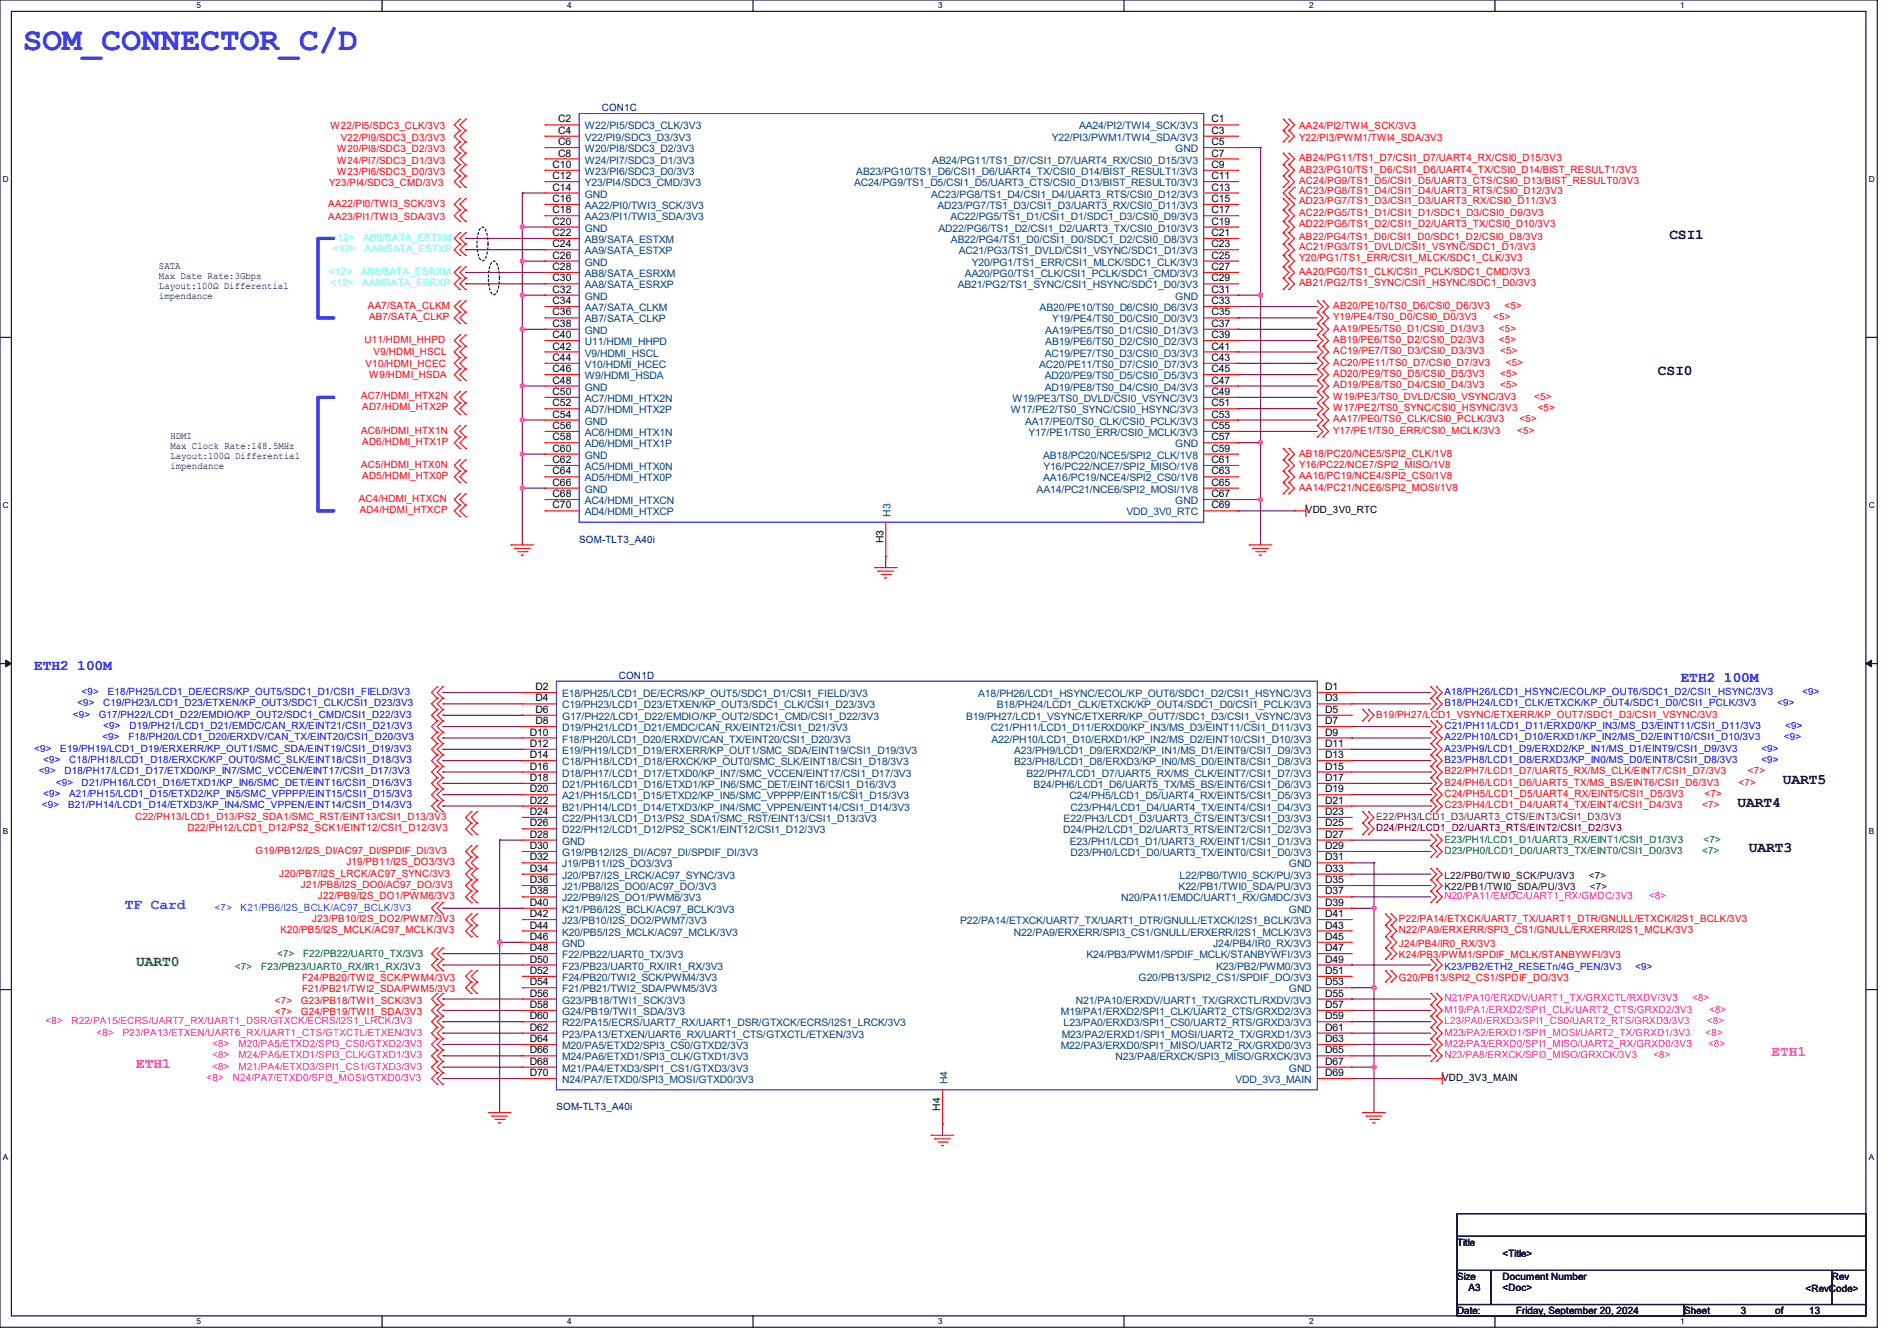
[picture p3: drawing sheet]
<svg xmlns="http://www.w3.org/2000/svg" width="297mm" height="210mm" viewBox="0 0 297 210" stroke-linecap="round" stroke-linejoin="round" font-family="sans-serif">
<defs><g id="words">
<text font-size="5.1" fill="#00f" x="3.6" y="7.8">SOM_CONNECTOR_C/D</text>
<g font-size="2.3">
<text x="261.4" y="37.4">CSI1</text>
<text x="259.6" y="58.8">CSI0</text>
<text x="279.1" y="122.8">UART5</text>
<text x="272" y="126.3">UART4</text>
<text x="273.8" y="133.4">UART3</text>
</g>
<g font-size="2.3" fill="#00f">
<text x="5.3" y="105">ETH2 100M</text>
<text x="263.1" y="106.8">ETH2 100M</text>
</g>
<text font-size="2.3" fill="#0080ff" x="19.6" y="142.3">TF Card</text>
<text font-size="2.3" fill="#008000" x="21.3" y="151.2">UART0</text>
<g font-size="2.3" fill="#f0f">
<text x="21.3" y="167.2">ETH1</text>
<text x="277.4" y="165.4">ETH1</text>
</g>
<g font-size="1.6" fill="#000080">
<text x="94.2" y="17.4">CON1C</text>
<text x="90.7" y="85">SOM-TLT3_A40i</text>
<text x="96.9" y="106.3">CON1D</text>
<text x="87.1" y="173.9">SOM-TLT3_A40i</text>
</g>
<g font-size="1.6" fill="#f00">
<text x="51.7" y="20.3">W22/PI5/SDC3_CLK/3V3</text>
<text x="52.8" y="23.8">W20/PI8/SDC3_D2/3V3</text>
<text x="53.3" y="22.1">V22/PI9/SDC3_D3/3V3</text>
<text x="203.4" y="20.3">AA24/PI2/TWI4_SCK/3V3</text>
<text x="203.4" y="22.1">Y22/PI3/PWM1/TWI4_SDA/3V3</text>
<text x="51.6" y="29.2">Y23/PI4/SDC3_CMD/3V3</text>
<text x="52.8" y="27.4">W23/PI6/SDC3_D0/3V3</text>
<text x="52.8" y="25.6">W24/PI7/SDC3_D1/3V3</text>
<text x="203.4" y="27.1">AB23/PG10/TS1_D6/CSI1_D6/UART4_TX/CSI0_D14/BIST_RESULT1/3V3</text>
<text x="203.4" y="25.3">AB24/PG11/TS1_D7/CSI1_D7/UART4_RX/CSI0_D15/3V3</text>
<text x="203.4" y="28.8">AC24/PG9/TS1_D5/CSI1_D5/UART3_CTS/CSI0_D13/BIST_RESULT0/3V3</text>
<text x="51.4" y="34.5">AA23/PI1/TWI3_SDA/3V3</text>
<text x="51.4" y="32.4">AA22/PI0/TWI3_SCK/3V3</text>
<text x="203.4" y="32">AD23/PG7/TS1_D3/CSI1_D3/UART3_RX/CSI0_D11/3V3</text>
<text x="203.4" y="33.8">AC22/PG5/TS1_D1/CSI1_D1/SDC1_D3/CSI0_D9/3V3</text>
<text x="203.4" y="35.6">AD22/PG6/TS1_D2/CSI1_D2/UART3_TX/CSI0_D10/3V3</text>
<text x="203.4" y="30.4">AC23/PG8/TS1_D4/CSI1_D4/UART3_RTS/CSI0_D12/3V3</text>
<text x="203.4" y="39.1">AC21/PG3/TS1_DVLD/CSI1_VSYNC/SDC1_D1/3V3</text>
<text x="203.4" y="40.9">Y20/PG1/TS1_ERR/CSI1_MLCK/SDC1_CLK/3V3</text>
<text x="203.4" y="37.5">AB22/PG4/TS1_D0/CSI1_D0/SDC1_D2/CSI0_D8/3V3</text>
<text x="203.4" y="44.8">AB21/PG2/TS1_SYNC/CSI1_HSYNC/SDC1_D0/3V3</text>
<text x="203.4" y="43.1">AA20/PG0/TS1_CLK/CSI1_PCLK/SDC1_CMD/3V3</text>
<text x="57.1" y="53.7">U11/HDMI_HHPD</text>
<text x="57.6" y="48.4">AA7/SATA_CLKM</text>
<text x="57.8" y="50.2">AB7/SATA_CLKP</text>
<text x="208.7" y="48.4">AB20/PE10/TS0_D6/CSI0_D6/3V3</text>
<text x="208.7" y="50.2">Y19/PE4/TS0_D0/CSI0_D0/3V3</text>
<text x="208.7" y="53.7">AB19/PE6/TS0_D2/CSI0_D2/3V3</text>
<text x="208.7" y="51.9">AA19/PE5/TS0_D1/CSI0_D1/3V3</text>
<text x="233.8" y="50.2">&lt;5&gt;</text>
<text x="234.7" y="53.7">&lt;5&gt;</text>
<text x="234.7" y="51.9">&lt;5&gt;</text>
<text x="235.6" y="48.4">&lt;5&gt;</text>
<text x="57.2" y="57.4">V10/HDMI_HCEC</text>
<text x="57.8" y="59.2">W9/HDMI_HSDA</text>
<text x="58.5" y="55.7">V9/HDMI_HSCL</text>
<text x="208.7" y="59.1">AD20/PE9/TS0_D5/CSI0_D5/3V3</text>
<text x="208.7" y="57.3">AC20/PE11/TS0_D7/CSI0_D7/3V3</text>
<text x="208.7" y="55.5">AC19/PE7/TS0_D3/CSI0_D3/3V3</text>
<text x="234.9" y="59.1">&lt;5&gt;</text>
<text x="234.9" y="55.5">&lt;5&gt;</text>
<text x="235.8" y="57.3">&lt;5&gt;</text>
<text x="56.6" y="62.4">AC7/HDMI_HTX2N</text>
<text x="56.7" y="64.2">AD7/HDMI_HTX2P</text>
<text x="208.7" y="64.4">W17/PE2/TS0_SYNC/CSI0_HSYNC/3V3</text>
<text x="208.7" y="60.8">AD19/PE8/TS0_D4/CSI0_D4/3V3</text>
<text x="208.7" y="62.6">W19/PE3/TS0_DVLD/CSI0_VSYNC/3V3</text>
<text x="234.9" y="60.8">&lt;5&gt;</text>
<text x="240.2" y="62.6">&lt;5&gt;</text>
<text x="240.8" y="64.4">&lt;5&gt;</text>
<text x="56.6" y="67.9">AC6/HDMI_HTX1N</text>
<text x="56.7" y="69.7">AD6/HDMI_HTX1P</text>
<text x="203.4" y="71.5">AB18/PC20/NCE5/SPI2_CLK/1V8</text>
<text x="208.7" y="66.2">AA17/PE0/TS0_CLK/CSI0_PCLK/3V3</text>
<text x="208.7" y="67.9">Y17/PE1/TS0_ERR/CSI0_MCLK/3V3</text>
<text x="237.5" y="67.9">&lt;5&gt;</text>
<text x="237.9" y="66.2">&lt;5&gt;</text>
<text x="56.6" y="73.3">AC5/HDMI_HTX0N</text>
<text x="56.7" y="75.1">AD5/HDMI_HTX0P</text>
<text x="203.4" y="76.8">AA14/PC21/NCE6/SPI2_MOSI/1V8</text>
<text x="203.4" y="75.1">AA16/PC19/NCE4/SPI2_CS0/1V8</text>
<text x="203.4" y="73.3">Y16/PC22/NCE7/SPI2_MISO/1V8</text>
<text x="56.2" y="78.6">AC4/HDMI_HTXCN</text>
<text x="56.3" y="80.4">AD4/HDMI_HTXCP</text>
<text x="215.5" y="112.4">B19/PH27/LCD1_VSYNC/ETXERR/KP_OUT7/SDC1_D3/CSI1_VSYNC/3V3</text>
<text x="226.1" y="124.8">C24/PH5/LCD1_D5/UART4_RX/EINT5/CSI1_D5/3V3</text>
<text x="226.1" y="123.1">B24/PH6/LCD1_D6/UART5_TX/MS_BS/EINT6/CSI1_D6/3V3</text>
<text x="226.1" y="121.3">B22/PH7/LCD1_D7/UART5_RX/MS_CLK/EINT7/CSI1_D7/3V3</text>
<text x="266.9" y="124.8">&lt;7&gt;</text>
<text x="272.2" y="123.1">&lt;7&gt;</text>
<text x="273.6" y="121.3">&lt;7&gt;</text>
<text x="21.2" y="128.4">C22/PH13/LCD1_D13/PS2_SDA1/SMC_RST/EINT13/CSI1_D13/3V3</text>
<text x="29.3" y="130.2">D22/PH12/LCD1_D12/PS2_SCK1/EINT12/CSI1_D12/3V3</text>
<text x="226.1" y="126.6">C23/PH4/LCD1_D4/UART4_TX/EINT4/CSI1_D4/3V3</text>
<text x="266.5" y="126.6">&lt;7&gt;</text>
<text x="40" y="133.7">G19/PB12/I2S_DI/AC97_DI/SPDIF_DI/3V3</text>
<text x="43.7" y="137.3">J20/PB7/I2S_LRCK/AC97_SYNC/3V3</text>
<text x="54.2" y="135.5">J19/PB11/I2S_DO3/3V3</text>
<text x="47.1" y="139.1">J21/PB8/I2S_DO0/AC97_DO/3V3</text>
<text x="49.8" y="140.8">J22/PB9/I2S_DO1/PWM6/3V3</text>
<text x="43.9" y="146.2">K20/PB5/I2S_MCLK/AC97_MCLK/3V3</text>
<text x="48.9" y="144.4">J23/PB10/I2S_DO2/PWM7/3V3</text>
<text x="219" y="146.2">N22/PA9/ERXERR/SPI3_CS1/GNULL/ERXERR/I2S1_MCLK/3V3</text>
<text x="219" y="144.4">P22/PA14/ETXCK/UART7_TX/UART1_DTR/GNULL/ETXCK/I2S1_BCLK/3V3</text>
<text x="219" y="148.3">J24/PB4/IR0_RX/3V3</text>
<text x="47.3" y="155.4">F21/PB21/TWI2_SDA/PWM5/3V3</text>
<text x="47.3" y="153.6">F24/PB20/TWI2_SCK/PWM4/3V3</text>
<text x="219" y="153.6">G20/PB13/SPI2_CS1/SPDIF_DO/3V3</text>
<text x="219" y="150.1">K24/PB3/PWM1/SPDIF_MCLK/STANBYWFI/3V3</text>
<text x="43" y="159">&lt;7&gt;</text>
<text x="43" y="157.2">&lt;7&gt;</text>
<text x="47.1" y="159">G24/PB19/TWI1_SDA/3V3</text>
<text x="47.1" y="157.2">G23/PB18/TWI1_SCK/3V3</text>
</g>
<g font-size="1.6">
<text x="87.4" y="19.2">C2</text>
<text x="87.4" y="21">C4</text>
<text x="87.4" y="22.7">C6</text>
<text x="189.7" y="19.2">C1</text>
<text x="189.7" y="21">C3</text>
<text x="189.7" y="22.7">C5</text>
<text x="86.5" y="26.3">C10</text>
<text x="86.5" y="28.1">C12</text>
<text x="86.5" y="29.8">C14</text>
<text x="87.4" y="24.5">C8</text>
<text x="189.7" y="24.5">C7</text>
<text x="189.7" y="26.3">C9</text>
<text x="189.7" y="28.1">C11</text>
<text x="189.7" y="29.8">C13</text>
<text x="86.5" y="31.6">C16</text>
<text x="86.5" y="33.4">C18</text>
<text x="86.5" y="35.2">C20</text>
<text x="189.7" y="31.6">C15</text>
<text x="189.7" y="33.4">C17</text>
<text x="189.7" y="35.2">C19</text>
<text x="86.5" y="37">C22</text>
<text x="86.5" y="38.7">C24</text>
<text x="86.5" y="40.5">C26</text>
<text x="189.7" y="37">C21</text>
<text x="189.7" y="38.7">C23</text>
<text x="189.7" y="40.5">C25</text>
<text x="24.9" y="42.1">SATA</text>
<text x="24.9" y="43.7">Max Date Rate:3Gbps</text>
<text x="24.9" y="45.3">Layout:100Ω Differential</text>
<text x="24.9" y="46.8">impendance</text>
<text x="86.5" y="42.3">C28</text>
<text x="86.5" y="44.1">C30</text>
<text x="86.5" y="45.8">C32</text>
<text x="86.5" y="47.6">C34</text>
<text x="189.7" y="42.3">C27</text>
<text x="189.7" y="44.1">C29</text>
<text x="189.7" y="45.8">C31</text>
<text x="189.7" y="47.6">C33</text>
<text x="86.5" y="49.4">C36</text>
<text x="86.5" y="51.2">C38</text>
<text x="86.5" y="53">C40</text>
<text x="189.7" y="49.4">C35</text>
<text x="189.7" y="51.2">C37</text>
<text x="189.7" y="53">C39</text>
<text x="86.5" y="54.7">C42</text>
<text x="86.5" y="56.5">C44</text>
<text x="86.5" y="58.3">C46</text>
<text x="189.7" y="54.7">C41</text>
<text x="189.7" y="56.5">C43</text>
<text x="189.7" y="58.3">C45</text>
<text x="86.5" y="60.1">C48</text>
<text x="86.5" y="61.8">C50</text>
<text x="86.5" y="63.6">C52</text>
<text x="86.5" y="65.4">C54</text>
<text x="189.7" y="60.1">C47</text>
<text x="189.7" y="61.8">C49</text>
<text x="189.7" y="63.6">C51</text>
<text x="189.7" y="65.4">C53</text>
<text x="26.7" y="68.8">HDMI</text>
<text x="26.7" y="70.4">Max Clock Rate:148.5MHz</text>
<text x="26.7" y="71.9">Layout:100Ω Differential</text>
<text x="86.5" y="67.2">C56</text>
<text x="86.5" y="69">C58</text>
<text x="86.5" y="70.7">C60</text>
<text x="189.7" y="67.2">C55</text>
<text x="189.7" y="69">C57</text>
<text x="189.7" y="70.7">C59</text>
<text x="26.7" y="73.5">impendance</text>
<text x="86.5" y="72.5">C62</text>
<text x="86.5" y="74.3">C64</text>
<text x="86.5" y="76.1">C66</text>
<text x="86.5" y="77.9">C68</text>
<text x="189.7" y="72.5">C61</text>
<text x="189.7" y="74.3">C63</text>
<text x="189.7" y="76.1">C65</text>
<text x="189.7" y="77.9">C67</text>
<text x="86.5" y="79.6">C70</text>
<text x="189.7" y="79.6">C69</text>
<text x="204.5" y="80.4">VDD_3V0_RTC</text>
<text x="138.3" y="85.1" transform="rotate(-90 138.3 85.1)">H3</text>
<text x="83.9" y="108.1">D2</text>
<text x="83.9" y="109.9">D4</text>
<text x="83.9" y="111.6">D6</text>
<text x="83.9" y="113.4">D8</text>
<text x="207.5" y="108.1">D1</text>
<text x="207.5" y="109.9">D3</text>
<text x="207.5" y="111.6">D5</text>
<text x="207.5" y="113.4">D7</text>
<text x="83" y="115.2">D10</text>
<text x="83" y="117">D12</text>
<text x="83" y="118.7">D14</text>
<text x="207.5" y="115.2">D9</text>
<text x="207.5" y="117">D11</text>
<text x="207.5" y="118.7">D13</text>
<text x="83" y="120.5">D16</text>
<text x="83" y="122.3">D18</text>
<text x="83" y="124.1">D20</text>
<text x="83" y="125.9">D22</text>
<text x="207.5" y="120.5">D15</text>
<text x="207.5" y="122.3">D17</text>
<text x="207.5" y="124.1">D19</text>
<text x="207.5" y="125.9">D21</text>
<text x="83" y="127.6">D24</text>
<text x="83" y="129.4">D26</text>
<text x="83" y="131.2">D28</text>
<text x="207.5" y="127.6">D23</text>
<text x="207.5" y="129.4">D25</text>
<text x="207.5" y="131.2">D27</text>
<text x="83" y="133">D30</text>
<text x="83" y="134.7">D32</text>
<text x="83" y="136.5">D34</text>
<text x="207.5" y="133">D29</text>
<text x="207.5" y="134.7">D31</text>
<text x="207.5" y="136.5">D33</text>
<text x="83" y="138.3">D36</text>
<text x="83" y="140.1">D38</text>
<text x="83" y="141.9">D40</text>
<text x="83" y="143.6">D42</text>
<text x="207.5" y="138.3">D35</text>
<text x="207.5" y="140.1">D37</text>
<text x="207.5" y="141.9">D39</text>
<text x="207.5" y="143.6">D41</text>
<text x="83" y="145.4">D44</text>
<text x="83" y="147.2">D46</text>
<text x="83" y="149">D48</text>
<text x="207.5" y="145.4">D43</text>
<text x="207.5" y="147.2">D45</text>
<text x="207.5" y="149">D47</text>
<text x="83" y="150.8">D50</text>
<text x="83" y="152.5">D52</text>
<text x="83" y="154.3">D54</text>
<text x="207.5" y="150.8">D49</text>
<text x="207.5" y="152.5">D51</text>
<text x="207.5" y="154.3">D53</text>
<text x="83" y="156.1">D56</text>
<text x="83" y="157.9">D58</text>
<text x="83" y="159.6">D60</text>
<text x="83" y="161.4">D62</text>
<text x="207.5" y="156.1">D55</text>
<text x="207.5" y="157.9">D57</text>
<text x="207.5" y="159.6">D59</text>
<text x="207.5" y="161.4">D61</text>
<text x="83" y="163.2">D64</text>
<text x="83" y="165">D66</text>
<text x="83" y="166.8">D68</text>
<text x="207.5" y="163.2">D63</text>
<text x="207.5" y="165">D65</text>
<text x="207.5" y="166.8">D67</text>
<text x="83" y="168.5">D70</text>
<text x="147.2" y="174" transform="rotate(-90 147.2 174)">H4</text>
<text x="207.5" y="168.5">D69</text>
<text x="225.8" y="169.3">VDD_3V3_MAIN</text>
<text x="228.1" y="195.1">Title</text>
<text x="235.2" y="196.8">&lt;Title&gt;</text>
<text x="228.1" y="200.4">Size</text>
<text x="229.9" y="202.2">A3</text>
<text x="235.2" y="200.4">Document Number</text>
<text x="235.2" y="202.2">&lt;Doc&gt;</text>
<text x="282.7" y="202.3">&lt;RevCode&gt;</text>
<text x="286.8" y="200.4">Rev</text>
<text x="228.1" y="205.7">Date:</text>
<text x="237.4" y="205.7">Friday, September 20, 2024</text>
<text x="263.7" y="205.7">Sheet</text>
<text x="272.6" y="205.7">3</text>
<text x="277.9" y="205.7">of</text>
<text x="283.2" y="205.7">13</text>
</g>
<g font-size="1.6" fill="#004080">
<text x="91.6" y="20.3">W22/PI5/SDC3_CLK/3V3</text>
<text x="91.6" y="22.1">V22/PI9/SDC3_D3/3V3</text>
<text x="91.6" y="23.8">W20/PI8/SDC3_D2/3V3</text>
<text x="164.7" y="22.1">Y22/PI3/PWM1/TWI4_SDA/3V3</text>
<text x="168.9" y="20.3">AA24/PI2/TWI4_SCK/3V3</text>
<text x="184" y="23.8">GND</text>
<text x="91.6" y="25.6">W24/PI7/SDC3_D1/3V3</text>
<text x="91.6" y="27.4">W23/PI6/SDC3_D0/3V3</text>
<text x="91.6" y="29.2">Y23/PI4/SDC3_CMD/3V3</text>
<text x="133.7" y="29.2">AC24/PG9/TS1_D5/CSI1_D5/UART3_CTS/CSI0_D13/BIST_RESULT0/3V3</text>
<text x="134.1" y="27.4">AB23/PG10/TS1_D6/CSI1_D6/UART4_TX/CSI0_D14/BIST_RESULT1/3V3</text>
<text x="146" y="25.6">AB24/PG11/TS1_D7/CSI1_D7/UART4_RX/CSI0_D15/3V3</text>
<text x="91.6" y="30.9">GND</text>
<text x="91.6" y="32.7">AA22/PI0/TWI3_SCK/3V3</text>
<text x="91.6" y="34.5">AA23/PI1/TWI3_SDA/3V3</text>
<text x="145.8" y="30.9">AC23/PG8/TS1_D4/CSI1_D4/UART3_RTS/CSI0_D12/3V3</text>
<text x="146.8" y="32.7">AD23/PG7/TS1_D3/CSI1_D3/UART3_RX/CSI0_D11/3V3</text>
<text x="148.8" y="34.5">AC22/PG5/TS1_D1/CSI1_D1/SDC1_D3/CSI0_D9/3V3</text>
<text x="91.6" y="36.3">GND</text>
<text x="91.6" y="38.1">AB9/SATA_ESTXM</text>
<text x="91.6" y="39.8">AA9/SATA_ESTXP</text>
<text x="91.6" y="41.6">GND</text>
<text x="146.9" y="36.3">AD22/PG6/TS1_D2/CSI1_D2/UART3_TX/CSI0_D10/3V3</text>
<text x="148.9" y="38.1">AB22/PG4/TS1_D0/CSI1_D0/SDC1_D2/CSI0_D8/3V3</text>
<text x="150.1" y="39.8">AC21/PG3/TS1_DVLD/CSI1_VSYNC/SDC1_D1/3V3</text>
<text x="152.1" y="41.6">Y20/PG1/TS1_ERR/CSI1_MLCK/SDC1_CLK/3V3</text>
<text x="91.6" y="43.4">AB8/SATA_ESRXM</text>
<text x="91.6" y="45.2">AA8/SATA_ESRXP</text>
<text x="91.6" y="46.9">GND</text>
<text x="149.9" y="45.2">AB21/PG2/TS1_SYNC/CSI1_HSYNC/SDC1_D0/3V3</text>
<text x="151.1" y="43.4">AA20/PG0/TS1_CLK/CSI1_PCLK/SDC1_CMD/3V3</text>
<text x="184" y="46.9">GND</text>
<text x="91.6" y="48.7">AA7/SATA_CLKM</text>
<text x="91.6" y="50.5">AB7/SATA_CLKP</text>
<text x="91.6" y="52.3">GND</text>
<text x="162.8" y="48.7">AB20/PE10/TS0_D6/CSI0_D6/3V3</text>
<text x="163.7" y="52.3">AA19/PE5/TS0_D1/CSI0_D1/3V3</text>
<text x="164.7" y="50.5">Y19/PE4/TS0_D0/CSI0_D0/3V3</text>
<text x="91.6" y="54.1">U11/HDMI_HHPD</text>
<text x="91.6" y="55.8">V9/HDMI_HSCL</text>
<text x="91.6" y="57.6">V10/HDMI_HCEC</text>
<text x="91.6" y="59.4">W9/HDMI_HSDA</text>
<text x="162.7" y="57.6">AC20/PE11/TS0_D7/CSI0_D7/3V3</text>
<text x="163.6" y="55.8">AC19/PE7/TS0_D3/CSI0_D3/3V3</text>
<text x="163.6" y="59.4">AD20/PE9/TS0_D5/CSI0_D5/3V3</text>
<text x="163.7" y="54.1">AB19/PE6/TS0_D2/CSI0_D2/3V3</text>
<text x="91.6" y="61.2">GND</text>
<text x="91.6" y="63">AC7/HDMI_HTX2N</text>
<text x="91.6" y="64.7">AD7/HDMI_HTX2P</text>
<text x="158.3" y="64.7">W17/PE2/TS0_SYNC/CSI0_HSYNC/3V3</text>
<text x="158.5" y="63">W19/PE3/TS0_DVLD/CSI0_VSYNC/3V3</text>
<text x="163.6" y="61.2">AD19/PE8/TS0_D4/CSI0_D4/3V3</text>
<text x="91.6" y="66.5">GND</text>
<text x="91.6" y="68.3">AC6/HDMI_HTX1N</text>
<text x="91.6" y="70.1">AD6/HDMI_HTX1P</text>
<text x="91.6" y="71.8">GND</text>
<text x="160.5" y="66.5">AA17/PE0/TS0_CLK/CSI0_PCLK/3V3</text>
<text x="161" y="68.3">Y17/PE1/TS0_ERR/CSI0_MCLK/3V3</text>
<text x="163.3" y="71.8">AB18/PC20/NCE5/SPI2_CLK/1V8</text>
<text x="184" y="70.1">GND</text>
<text x="91.6" y="73.6">AC5/HDMI_HTX0N</text>
<text x="91.6" y="75.4">AD5/HDMI_HTX0P</text>
<text x="91.6" y="77.2">GND</text>
<text x="162.3" y="77.2">AA14/PC21/NCE6/SPI2_MOSI/1V8</text>
<text x="163.3" y="75.4">AA16/PC19/NCE4/SPI2_CS0/1V8</text>
<text x="163.4" y="73.6">Y16/PC22/NCE7/SPI2_MISO/1V8</text>
<text x="91.6" y="79">AC4/HDMI_HTXCN</text>
<text x="91.6" y="80.7">AD4/HDMI_HTXCP</text>
<text x="139.4" y="80.9" transform="rotate(-90 139.4 80.9)">H3</text>
<text x="176.4" y="80.7">VDD_3V0_RTC</text>
<text x="184" y="79">GND</text>
<text x="88" y="109.2">E18/PH25/LCD1_DE/ECRS/KP_OUT5/SDC1_D1/CSI1_FIELD/3V3</text>
<text x="88" y="111">C19/PH23/LCD1_D23/ETXEN/KP_OUT3/SDC1_CLK/CSI1_D23/3V3</text>
<text x="88" y="112.7">G17/PH22/LCD1_D22/EMDIO/KP_OUT2/SDC1_CMD/CSI1_D22/3V3</text>
<text x="151.3" y="112.7">B19/PH27/LCD1_VSYNC/ETXERR/KP_OUT7/SDC1_D3/CSI1_VSYNC/3V3</text>
<text x="153.2" y="109.2">A18/PH26/LCD1_HSYNC/ECOL/KP_OUT6/SDC1_D2/CSI1_HSYNC/3V3</text>
<text x="156.1" y="111">B18/PH24/LCD1_CLK/ETXCK/KP_OUT4/SDC1_D0/CSI1_PCLK/3V3</text>
<text x="88" y="114.5">D19/PH21/LCD1_D21/EMDC/CAN_RX/EINT21/CSI1_D21/3V3</text>
<text x="88" y="116.3">F18/PH20/LCD1_D20/ERXDV/CAN_TX/EINT20/CSI1_D20/3V3</text>
<text x="88" y="118.1">E19/PH19/LCD1_D19/ERXERR/KP_OUT1/SMC_SDA/EINT19/CSI1_D19/3V3</text>
<text x="88" y="119.8">C18/PH18/LCD1_D18/ERXCK/KP_OUT0/SMC_SLK/EINT18/CSI1_D18/3V3</text>
<text x="155.1" y="114.5">C21/PH11/LCD1_D11/ERXD0/KP_IN3/MS_D3/EINT11/CSI1_D11/3V3</text>
<text x="155.2" y="116.3">A22/PH10/LCD1_D10/ERXD1/KP_IN2/MS_D2/EINT10/CSI1_D10/3V3</text>
<text x="158.8" y="118.1">A23/PH9/LCD1_D9/ERXD2/KP_IN1/MS_D1/EINT9/CSI1_D9/3V3</text>
<text x="158.8" y="119.8">B23/PH8/LCD1_D8/ERXD3/KP_IN0/MS_D0/EINT8/CSI1_D8/3V3</text>
<text x="88" y="121.6">D18/PH17/LCD1_D17/ETXD0/KP_IN7/SMC_VCCEN/EINT17/CSI1_D17/3V3</text>
<text x="88" y="123.4">D21/PH16/LCD1_D16/ETXD1/KP_IN6/SMC_DET/EINT16/CSI1_D16/3V3</text>
<text x="88" y="125.2">A21/PH15/LCD1_D15/ETXD2/KP_IN5/SMC_VPPPP/EINT15/CSI1_D15/3V3</text>
<text x="160.7" y="121.6">B22/PH7/LCD1_D7/UART5_RX/MS_CLK/EINT7/CSI1_D7/3V3</text>
<text x="161.8" y="123.4">B24/PH6/LCD1_D6/UART5_TX/MS_BS/EINT6/CSI1_D6/3V3</text>
<text x="167.4" y="125.2">C24/PH5/LCD1_D5/UART4_RX/EINT5/CSI1_D5/3V3</text>
<text x="88" y="127">B21/PH14/LCD1_D14/ETXD3/KP_IN4/SMC_VPPEN/EINT14/CSI1_D14/3V3</text>
<text x="88" y="128.7">C22/PH13/LCD1_D13/PS2_SDA1/SMC_RST/EINT13/CSI1_D13/3V3</text>
<text x="88" y="130.5">D22/PH12/LCD1_D12/PS2_SCK1/EINT12/CSI1_D12/3V3</text>
<text x="166.5" y="130.5">D24/PH2/LCD1_D2/UART3_RTS/EINT2/CSI1_D2/3V3</text>
<text x="166.5" y="128.7">E22/PH3/LCD1_D3/UART3_CTS/EINT3/CSI1_D3/3V3</text>
<text x="167.6" y="127">C23/PH4/LCD1_D4/UART4_TX/EINT4/CSI1_D4/3V3</text>
<text x="88" y="132.3">GND</text>
<text x="88" y="134.1">G19/PB12/I2S_DI/AC97_DI/SPDIF_DI/3V3</text>
<text x="88" y="135.8">J19/PB11/I2S_DO3/3V3</text>
<text x="88" y="137.6">J20/PB7/I2S_LRCK/AC97_SYNC/3V3</text>
<text x="167.5" y="132.3">E23/PH1/LCD1_D1/UART3_RX/EINT1/CSI1_D1/3V3</text>
<text x="167.6" y="134.1">D23/PH0/LCD1_D0/UART3_TX/EINT0/CSI1_D0/3V3</text>
<text x="184.7" y="137.6">L22/PB0/TWI0_SCK/PU/3V3</text>
<text x="201.8" y="135.8">GND</text>
<text x="88" y="139.4">J21/PB8/I2S_DO0/AC97_DO/3V3</text>
<text x="88" y="141.2">J22/PB9/I2S_DO1/PWM6/3V3</text>
<text x="88" y="143">K21/PB6/I2S_BCLK/AC97_BCLK/3V3</text>
<text x="175.6" y="141.2">N20/PA11/EMDC/UART1_RX/GMDC/3V3</text>
<text x="184.5" y="139.4">K22/PB1/TWI0_SDA/PU/3V3</text>
<text x="201.8" y="143">GND</text>
<text x="88" y="144.7">J23/PB10/I2S_DO2/PWM7/3V3</text>
<text x="88" y="146.5">K20/PB5/I2S_MCLK/AC97_MCLK/3V3</text>
<text x="88" y="148.3">GND</text>
<text x="150.3" y="144.7">P22/PA14/ETXCK/UART7_TX/UART1_DTR/GNULL/ETXCK/I2S1_BCLK/3V3</text>
<text x="158.7" y="146.5">N22/PA9/ERXERR/SPI3_CS1/GNULL/ERXERR/I2S1_MCLK/3V3</text>
<text x="189.9" y="148.3">J24/PB4/IR0_RX/3V3</text>
<text x="88" y="150.1">F22/PB22/UART0_TX/3V3</text>
<text x="88" y="151.9">F23/PB23/UART0_RX/IR1_RX/3V3</text>
<text x="88" y="153.6">F24/PB20/TWI2_SCK/PWM4/3V3</text>
<text x="88" y="155.4">F21/PB21/TWI2_SDA/PWM5/3V3</text>
<text x="170.1" y="150.1">K24/PB3/PWM1/SPDIF_MCLK/STANBYWFI/3V3</text>
<text x="178.3" y="153.6">G20/PB13/SPI2_CS1/SPDIF_DO/3V3</text>
<text x="190.4" y="151.9">K23/PB2/PWM0/3V3</text>
<text x="201.8" y="155.4">GND</text>
<text x="88" y="157.2">G23/PB18/TWI1_SCK/3V3</text>
<text x="88" y="159">G24/PB19/TWI1_SDA/3V3</text>
<text x="88" y="160.7">R22/PA15/ECRS/UART7_RX/UART1_DSR/GTXCK/ECRS/I2S1_LRCK/3V3</text>
<text x="166.1" y="159">M19/PA1/ERXD2/SPI1_CLK/UART2_CTS/GRXD2/3V3</text>
<text x="166.5" y="160.7">L23/PA0/ERXD3/SPI1_CS0/UART2_RTS/GRXD3/3V3</text>
<text x="168.4" y="157.2">N21/PA10/ERXDV/UART1_TX/GRXCTL/RXDV/3V3</text>
<text x="88" y="162.5">P23/PA13/ETXEN/UART6_RX/UART1_CTS/GTXCTL/ETXEN/3V3</text>
<text x="88" y="164.3">M20/PA5/ETXD2/SPI3_CS0/GTXD2/3V3</text>
<text x="88" y="166.1">M24/PA6/ETXD1/SPI3_CLK/GTXD1/3V3</text>
<text x="88" y="167.9">M21/PA4/ETXD3/SPI1_CS1/GTXD3/3V3</text>
<text x="166.1" y="164.3">M22/PA3/ERXD0/SPI1_MISO/UART2_RX/GRXD0/3V3</text>
<text x="166.2" y="162.5">M23/PA2/ERXD1/SPI1_MOSI/UART2_TX/GRXD1/3V3</text>
<text x="174.7" y="166.1">N23/PA8/ERXCK/SPI3_MISO/GRXCK/3V3</text>
<text x="201.8" y="167.9">GND</text>
<text x="88" y="169.6">N24/PA7/ETXD0/SPI3_MOSI/GTXD0/3V3</text>
<text x="148.3" y="169.8" transform="rotate(-90 148.3 169.8)">H4</text>
<text x="193.4" y="169.6">VDD_3V3_MAIN</text>
</g>
<g font-size="1.6" fill="#0ff">
<text x="51.9" y="37.7">&lt;12&gt;</text>
<text x="52.1" y="39.5">&lt;12&gt;</text>
<text x="56.9" y="37.7">AB9/SATA_ESTXM</text>
<text x="57.1" y="39.5">AA9/SATA_ESTXP</text>
<text x="51.6" y="43.1">&lt;12&gt;</text>
<text x="51.7" y="44.8">&lt;12&gt;</text>
<text x="56.6" y="43.1">AB8/SATA_ESRXM</text>
<text x="56.7" y="44.8">AA8/SATA_ESRXP</text>
</g>
<g font-size="1.6" fill="#00f">
<text x="11.4" y="112.4">&lt;9&gt;</text>
<text x="12.1" y="110.6">&lt;9&gt;</text>
<text x="12.8" y="108.8">&lt;9&gt;</text>
<text x="15.5" y="112.4">G17/PH22/LCD1_D22/EMDIO/KP_OUT2/SDC1_CMD/CSI1_D22/3V3</text>
<text x="16.2" y="110.6">C19/PH23/LCD1_D23/ETXEN/KP_OUT3/SDC1_CLK/CSI1_D23/3V3</text>
<text x="16.9" y="108.8">E18/PH25/LCD1_DE/ECRS/KP_OUT5/SDC1_D1/CSI1_FIELD/3V3</text>
<text x="226.1" y="108.8">A18/PH26/LCD1_HSYNC/ECOL/KP_OUT6/SDC1_D2/CSI1_HSYNC/3V3</text>
<text x="226.1" y="110.6">B18/PH24/LCD1_CLK/ETXCK/KP_OUT4/SDC1_D0/CSI1_PCLK/3V3</text>
<text x="278.3" y="110.6">&lt;9&gt;</text>
<text x="282.2" y="108.8">&lt;9&gt;</text>
<text x="5.3" y="117.7">&lt;9&gt;</text>
<text x="6.8" y="119.5">&lt;9&gt;</text>
<text x="9.4" y="117.7">E19/PH19/LCD1_D19/ERXERR/KP_OUT1/SMC_SDA/EINT19/CSI1_D19/3V3</text>
<text x="10.8" y="119.5">C18/PH18/LCD1_D18/ERXCK/KP_OUT0/SMC_SLK/EINT18/CSI1_D18/3V3</text>
<text x="16" y="115.9">&lt;9&gt;</text>
<text x="16.2" y="114.2">&lt;9&gt;</text>
<text x="20.1" y="115.9">F18/PH20/LCD1_D20/ERXDV/CAN_TX/EINT20/CSI1_D20/3V3</text>
<text x="20.3" y="114.2">D19/PH21/LCD1_D21/EMDC/CAN_RX/EINT21/CSI1_D21/3V3</text>
<text x="226.1" y="117.7">A23/PH9/LCD1_D9/ERXD2/KP_IN1/MS_D1/EINT9/CSI1_D9/3V3</text>
<text x="226.1" y="119.5">B23/PH8/LCD1_D8/ERXD3/KP_IN0/MS_D0/EINT8/CSI1_D8/3V3</text>
<text x="226.1" y="114.2">C21/PH11/LCD1_D11/ERXD0/KP_IN3/MS_D3/EINT11/CSI1_D11/3V3</text>
<text x="226.1" y="115.9">A22/PH10/LCD1_D10/ERXD1/KP_IN2/MS_D2/EINT10/CSI1_D10/3V3</text>
<text x="275.8" y="117.7">&lt;9&gt;</text>
<text x="275.8" y="119.5">&lt;9&gt;</text>
<text x="279.3" y="115.9">&lt;9&gt;</text>
<text x="279.5" y="114.2">&lt;9&gt;</text>
<text x="6.1" y="121.3">&lt;9&gt;</text>
<text x="6.8" y="124.8">&lt;9&gt;</text>
<text x="8.7" y="123.1">&lt;9&gt;</text>
<text x="10.1" y="121.3">D18/PH17/LCD1_D17/ETXD0/KP_IN7/SMC_VCCEN/EINT17/CSI1_D17/3V3</text>
<text x="10.8" y="124.8">A21/PH15/LCD1_D15/ETXD2/KP_IN5/SMC_VPPPP/EINT15/CSI1_D15/3V3</text>
<text x="12.8" y="123.1">D21/PH16/LCD1_D16/ETXD1/KP_IN6/SMC_DET/EINT16/CSI1_D16/3V3</text>
<text x="6.6" y="126.6">&lt;9&gt;</text>
<text x="10.7" y="126.6">B21/PH14/LCD1_D14/ETXD3/KP_IN4/SMC_VPPEN/EINT14/CSI1_D14/3V3</text>
<text x="226.1" y="151.8">K23/PB2/ETH2_RESETn/4G_PEN/3V3</text>
<text x="256" y="151.8">&lt;9&gt;</text>
</g>
<text font-size="1.6" fill="#804000" x="215.5" y="128.4">E22/PH3/LCD1_D3/UART3_CTS/EINT3/CSI1_D3/3V3</text>
<text font-size="1.6" fill="#800000" x="215.5" y="130.2">D24/PH2/LCD1_D2/UART3_RTS/EINT2/CSI1_D2/3V3</text>
<g font-size="1.6" fill="#008000">
<text x="226.1" y="131.9">E23/PH1/LCD1_D1/UART3_RX/EINT1/CSI1_D1/3V3</text>
<text x="266.7" y="131.9">&lt;7&gt;</text>
<text x="226.1" y="133.7">D23/PH0/LCD1_D0/UART3_TX/EINT0/CSI1_D0/3V3</text>
<text x="266.5" y="133.7">&lt;7&gt;</text>
<text x="43.4" y="149.9">&lt;7&gt;</text>
<text x="47.5" y="149.9">F22/PB22/UART0_TX/3V3</text>
<text x="36.8" y="151.8">&lt;7&gt;</text>
<text x="40.9" y="151.8">F23/PB23/UART0_RX/IR1_RX/3V3</text>
</g>
<g font-size="1.6" fill="#400000">
<text x="226.1" y="137.6">L22/PB0/TWI0_SCK/PU/3V3</text>
<text x="248.7" y="137.6">&lt;7&gt;</text>
<text x="226.1" y="139.4">K22/PB1/TWI0_SDA/PU/3V3</text>
<text x="248.9" y="139.4">&lt;7&gt;</text>
</g>
<g font-size="1.6" fill="#0080ff">
<text x="33.6" y="142.6">&lt;7&gt;</text>
<text x="37.7" y="142.6">K21/PB6/I2S_BCLK/AC97_BCLK/3V3</text>
</g>
<g font-size="1.6" fill="#f0f">
<text x="226.1" y="140.8">N20/PA11/EMDC/UART1_RX/GMDC/3V3</text>
<text x="258.2" y="140.8">&lt;8&gt;</text>
<text x="7.1" y="160.4">&lt;8&gt;</text>
<text x="11.2" y="160.4">R22/PA15/ECRS/UART7_RX/UART1_DSR/GTXCK/ECRS/I2S1_LRCK/3V3</text>
<text x="226.1" y="156.8">N21/PA10/ERXDV/UART1_TX/GRXCTL/RXDV/3V3</text>
<text x="226.1" y="160.4">L23/PA0/ERXD3/SPI1_CS0/UART2_RTS/GRXD3/3V3</text>
<text x="226.1" y="158.6">M19/PA1/ERXD2/SPI1_CLK/UART2_CTS/GRXD2/3V3</text>
<text x="264.9" y="156.8">&lt;8&gt;</text>
<text x="267.3" y="160.4">&lt;8&gt;</text>
<text x="267.6" y="158.6">&lt;8&gt;</text>
<text x="15.1" y="162.2">&lt;8&gt;</text>
<text x="19.2" y="162.2">P23/PA13/ETXEN/UART6_RX/UART1_CTS/GTXCTL/ETXEN/3V3</text>
<text x="33.2" y="167.5">&lt;8&gt;</text>
<text x="33.2" y="165.7">&lt;8&gt;</text>
<text x="33.2" y="164">&lt;8&gt;</text>
<text x="37.3" y="167.5">M21/PA4/ETXD3/SPI1_CS1/GTXD3/3V3</text>
<text x="37.3" y="165.7">M24/PA6/ETXD1/SPI3_CLK/GTXD1/3V3</text>
<text x="37.3" y="164">M20/PA5/ETXD2/SPI3_CS0/GTXD2/3V3</text>
<text x="226.1" y="165.7">N23/PA8/ERXCK/SPI3_MISO/GRXCK/3V3</text>
<text x="226.1" y="162.2">M23/PA2/ERXD1/SPI1_MOSI/UART2_TX/GRXD1/3V3</text>
<text x="226.1" y="164">M22/PA3/ERXD0/SPI1_MISO/UART2_RX/GRXD0/3V3</text>
<text x="258.9" y="165.7">&lt;8&gt;</text>
<text x="267" y="162.2">&lt;8&gt;</text>
<text x="267.4" y="164">&lt;8&gt;</text>
<text x="32.3" y="169.3">&lt;8&gt;</text>
<text x="36.4" y="169.3">N24/PA7/ETXD0/SPI3_MOSI/GTXD0/3V3</text>
</g>
<g font-size="1.3">
<text x="30.8" y="1.3">5</text>
<text x="88.8" y="1.3">4</text>
<text x="146.9" y="1.3">3</text>
<text x="205" y="1.3">2</text>
<text x="263.1" y="1.3">1</text>
<text x=".5" y="28.4">D</text>
<text x="292.6" y="28.4">D</text>
<text x=".5" y="79.5">C</text>
<text x="292.6" y="79.5">C</text>
<text x=".5" y="130.6">B</text>
<text x="292.6" y="130.6">B</text>
<text x=".5" y="181.7">A</text>
<text x="292.6" y="181.7">A</text>
<text x="30.8" y="207.4">5</text>
<text x="88.8" y="207.4">4</text>
<text x="146.9" y="207.4">3</text>
<text x="205" y="207.4">2</text>
<text x="263.1" y="207.4">1</text>
</g>
</g></defs>
<path d="M0 0h293.9v207.9h-293.9zM1.8 1.8h290.3v204.3h-290.3z" fill="none" stroke="#000" stroke-width=".17"/>
<g fill="#fff">
<path d="M30.8 .2h.7v1.4h-.7z"/>
<path d="M30.8 206.2h.7v1.4h-.7z"/>
</g>
<path d="M59.8 0v1.8M59.8 206.1v1.8" fill="none" stroke="#000" stroke-width=".17"/>
<g fill="#fff">
<path d="M88.8 .2h.7v1.4h-.7z"/>
<path d="M88.8 206.2h.7v1.4h-.7z"/>
</g>
<path d="M117.9 0v1.8M117.9 206.1v1.8" fill="none" stroke="#000" stroke-width=".17"/>
<g fill="#fff">
<path d="M146.9 .2h.7v1.4h-.7z"/>
<path d="M146.9 206.2h.7v1.4h-.7z"/>
</g>
<path d="M176 0v1.8M176 206.1v1.8" fill="none" stroke="#000" stroke-width=".17"/>
<g fill="#fff">
<path d="M205 .2h.7v1.4h-.7z"/>
<path d="M205 206.2h.7v1.4h-.7z"/>
</g>
<path d="M234.1 0v1.8M234.1 206.1v1.8" fill="none" stroke="#000" stroke-width=".17"/>
<g fill="#fff">
<path d="M263.1 .2h.6v1.4h-.6z"/>
<path d="M263.1 206.2h.6v1.4h-.6z"/>
<path d="M.5 27.3h.9v1.4h-.9z"/>
<path d="M292.6 27.3h.9v1.4h-.9z"/>
<path d="M.5 78.4h.9v1.4h-.9z"/>
<path d="M292.6 78.4h.9v1.4h-.9z"/>
</g>
<path d="M0 52.8h1.8M292.1 52.8h1.8" fill="none" stroke="#000" stroke-width=".17"/>
<g fill="#fff">
<path d="M.5 129.5h.8v1.4h-.8z"/>
<path d="M292.6 129.5h.8v1.4h-.8z"/>
</g>
<path d="M0 103.9h1.8M292.1 103.9h1.8" fill="none" stroke="#000" stroke-width=".17"/>
<path d="M.9 103.4l.9 .5-.9 .5zM292.1 103.9l.9-.5v1z" fill="#000" stroke="#000" stroke-width=".16"/>
<g fill="#fff">
<path d="M.5 180.5h.8v1.4h-.8z"/>
<path d="M292.6 180.5h.8v1.4h-.8z"/>
</g>
<path d="M0 155h1.8M292.1 155h1.8" fill="none" stroke="#000" stroke-width=".17"/>
<path d="M75.3 35.7l.2-.1a1.41 1.41 0 0 1 .8 1.3 5.6 5.6 0 0 1-.5 3.9l-.3 .1a1.41 1.41 0 0 1-.7-1.4 5.6 5.6 0 0 1 .5-3.8zM77.1 41l.2-.1a1.41 1.41 0 0 1 .8 1.3 5.6 5.6 0 0 1-.5 3.9l-.3 .1a1.41 1.41 0 0 1-.7-1.3 5.6 5.6 0 0 1 .5-3.9z" fill="none" stroke="#000" stroke-width=".17" stroke-dasharray=".3"/>
<path d="M49.8 80h2.3" fill="none" stroke="#00f" stroke-width=".51"/>
<circle cx="52.1" cy="80" r=".25" fill="#00f"/>
<path d="M49.8 62.4v17.6" fill="none" stroke="#00f" stroke-width=".51"/>
<circle cx="49.8" cy="62.4" r=".25" fill="#00f"/>
<path d="M49.8 62.2h2.3" fill="none" stroke="#00f" stroke-width=".51"/>
<circle cx="52.1" cy="62.2" r=".25" fill="#00f"/>
<path d="M49.8 37.3h2.3" fill="none" stroke="#00f" stroke-width=".51"/>
<circle cx="52.1" cy="37.3" r=".25" fill="#00f"/>
<path d="M49.8 37.5v12.3" fill="none" stroke="#00f" stroke-width=".51"/>
<circle cx="49.8" cy="37.5" r=".25" fill="#00f"/>
<path d="M49.8 49.8h2.3" fill="none" stroke="#00f" stroke-width=".51"/>
<circle cx="52.1" cy="49.8" r=".25" fill="#00f"/>
<g fill="none" stroke="#800040" stroke-width=".17">
<path d="M72.9 37.3h.1M72.9 39.1h.1M72.9 37.3h12.4M72.9 39.1h12.4M81.8 30.2h.1M81.8 35.6h.1M81.8 30.2v55.1M81.8 30.2h3.5M81.8 35.6h3.5M193.8 23.1h.1M193.8 23.1h3.6M197.4 23.1h.1"/>
<path d="M197.4 23.1v62.2M72.9 42.7h.1M72.9 44.4h.1M72.9 42.7h12.4M72.9 44.4h12.4M81.8 40.9h.1M81.8 46.2h.1M81.8 51.6h.1M81.8 40.9h3.5M81.8 46.2h3.5M81.8 51.6h3.5M193.8 46.2h.1"/>
<path d="M193.8 48h.1M193.8 49.8h.1M193.8 51.6h.1M193.8 53.3h.1M193.8 55.1h.1M193.8 56.9h.1M193.8 58.7h.1M193.8 46.2h3.6M193.8 51.6h12.4M193.8 48h12.4M193.8 49.8h12.4M193.8 53.3h12.4"/>
<path d="M193.8 55.1h12.4M193.8 56.9h12.4M193.8 58.7h12.4M197.4 46.2h.1M81.8 60.5h.1M81.8 65.8h.1M81.8 71.1h.1M81.8 76.5h.1M81.8 60.5h3.5M81.8 65.8h3.5M81.8 71.1h3.5M81.8 76.5h3.5"/>
<path d="M193.8 69.3h.1M193.8 78.2h.1M193.8 60.5h.1M193.8 62.2h.1M193.8 64h.1M193.8 65.8h.1M193.8 67.6h.1M193.8 60.5h12.4M193.8 65.8h12.4M193.8 69.3h3.6M193.8 78.2h3.6M193.8 62.2h12.4"/>
<path d="M193.8 64h12.4M193.8 67.6h12.4M197.4 69.3h.1M197.4 78.2h.1M138.7 87.1h.1M138.7 87.1v1.8M193.8 80h.1M193.8 80h8.9M69.3 119.1h.1M69.3 108.5h.1M69.3 110.2h.1M69.3 112h.1"/>
<path d="M69.3 113.8h.1M69.3 115.6h.1M69.3 117.3h.1M69.3 119.1h12.5M69.3 108.5h12.5M69.3 110.2h12.5M69.3 112h12.5M69.3 113.8h12.5M69.3 115.6h12.5M69.3 117.3h12.5M211.6 115.6h.1M211.6 117.3h.1"/>
<path d="M211.6 119.1h.1M211.6 113.8h.1M211.6 110.2h.1M211.6 108.5h.1M211.6 119.1h12.4M211.6 108.5h12.4M211.6 110.2h12.4M211.6 113.8h12.4M211.6 115.6h12.4M211.6 117.3h12.4M69.3 120.9h.1M69.3 122.7h.1"/>
<path d="M69.3 124.5h.1M69.3 126.2h.1M69.3 120.9h12.5M69.3 122.7h12.5M69.3 124.5h12.5M69.3 126.2h12.5M78.2 131.6h.1M78.2 131.6v42.6M78.2 131.6h3.6M211.6 138.7h.1M211.6 133.3h.1M211.6 131.6h.1"/>
<path d="M211.6 136.9h.1M211.6 135.1h.1M211.6 120.9h12.4M211.6 122.7h12.4M211.6 124.5h12.4M211.6 126.2h12.4M211.6 131.6h12.4M211.6 138.7h12.4M211.6 133.3h12.4M211.6 136.9h12.4M211.6 135.1h3.5M215.1 135.1h.1"/>
<path d="M215.1 135.1v39.1M224 126.2h.1M224 124.5h.1M224 122.7h.1M224 120.9h.1M69.3 149.4h.1M69.3 151.1h.1M69.3 156.5h.1M69.3 158.2h.1M69.3 142.2h.1M69.3 149.4h12.5M69.3 151.1h12.5"/>
<path d="M69.3 156.5h12.5M69.3 158.2h12.5M69.3 142.2h12.5M78.2 147.6h.1M78.2 147.6h3.6M211.6 140.5h.1M211.6 158.2h.1M211.6 151.1h.1M211.6 154.7h.1M211.6 156.5h.1M211.6 142.2h.1M211.6 151.1h12.4"/>
<path d="M211.6 156.5h12.4M211.6 158.2h12.4M211.6 142.2h3.5M211.6 140.5h12.4M211.6 154.7h3.5M215.1 154.7h.1M215.1 142.2h.1M69.3 160h.1M69.3 161.8h.1M69.3 163.6h.1M69.3 165.4h.1M69.3 167.1h.1"/>
<path d="M69.3 168.9h.1M69.3 160h12.5M69.3 161.8h12.5M69.3 163.6h12.5M69.3 165.4h12.5M69.3 167.1h12.5M69.3 168.9h12.5M147.6 176h.1M147.6 176v1.8M211.6 163.6h.1M211.6 161.8h.1M211.6 160h.1"/>
<path d="M211.6 168.9h.1M211.6 167.1h.1M211.6 165.4h.1M211.6 160h12.4M211.6 161.8h12.4M211.6 163.6h12.4M211.6 165.4h12.4M211.6 167.1h3.5M211.6 168.9h12.4M215.1 167.1h.1"/>
</g>
<g fill="#f0f" stroke="#f0f" stroke-width=".17">
<circle cx="81.8" cy="40.9" r=".32"/>
<circle cx="81.8" cy="35.5" r=".32"/>
<circle cx="81.8" cy="71.1" r=".32"/>
<circle cx="81.8" cy="65.8" r=".32"/>
<circle cx="81.8" cy="76.4" r=".32"/>
<circle cx="81.8" cy="46.2" r=".32"/>
<circle cx="81.8" cy="60.4" r=".32"/>
<circle cx="81.8" cy="51.5" r=".32"/>
<circle cx="78.2" cy="147.6" r=".32"/>
<circle cx="197.3" cy="69.3" r=".32"/>
<circle cx="197.3" cy="46.2" r=".32"/>
<circle cx="197.3" cy="78.2" r=".32"/>
<circle cx="215.1" cy="167.1" r=".32"/>
<circle cx="215.1" cy="154.7" r=".32"/>
<circle cx="215.1" cy="142.2" r=".32"/>
</g>
<g fill="none" stroke="#f00" stroke-width=".17">
<path d="M72 18.7h.1M72 18.7l-.9 .9 .9 .8M72.9 18.7h.1M72.9 18.7l-.9 .9 .9 .8M85.3 19.6h.1M85.3 19.6h5.4M188.5 19.6h5.3M193.8 19.6h.1M200.9 18.7h.1M200.9 18.7l.9 .9-.9 .8M201.8 18.7h.1M201.8 18.7l.9 .9-.9 .8"/>
<path d="M72 38.2h.1M72 36.4h.1M72 32.9h.1M72 34.7h.1M72 31.1h.1M72 27.6h.1M72 29.3h.1M72 22.2h.1M72 24h.1M72 25.8h.1M72 20.4h.1M72 36.4l-.9 .9 .9 .9"/>
<path d="M72 38.2l-.9 .9 .9 .9M72 32.9l-.9 .9 .9 .9M72 31.1l-.9 .9 .9 .9M72 27.6l-.9 .8 .9 .9M72 22.2l-.9 .9 .9 .9M72 25.8l-.9 .9 .9 .9M72 24l-.9 .9 .9 .9M72 20.4l-.9 .9 .9 .9M72.9 38.2h.1M72.9 36.4h.1M72.9 32.9h.1M72.9 34.7h.1"/>
<path d="M72.9 31.1h.1M72.9 27.6h.1M72.9 29.3h.1M72.9 22.2h.1M72.9 24h.1M72.9 25.8h.1M72.9 20.4h.1M72.9 36.4l-.9 .9 .9 .9M72.9 38.2l-.9 .9 .9 .9M72.9 32.9l-.9 .9 .9 .9M72.9 31.1l-.9 .9 .9 .9M72.9 27.6l-.9 .8 .9 .9"/>
<path d="M72.9 22.2l-.9 .9 .9 .9M72.9 25.8l-.9 .9 .9 .9M72.9 24l-.9 .9 .9 .9M72.9 20.4l-.9 .9 .9 .9M85.3 21.3h.1M85.3 23.1h.1M85.3 24.9h.1M85.3 26.7h.1M85.3 28.4h.1M85.3 30.2h.1M85.3 32h.1M85.3 33.8h.1"/>
<path d="M85.3 35.6h.1M85.3 37.3h.1M85.3 39.1h.1M85.3 21.3h5.4M85.3 23.1h5.4M85.3 24.9h5.4M85.3 26.7h5.4M85.3 28.4h5.4M85.3 30.2h5.4M85.3 32h5.4M85.3 33.8h5.4M85.3 35.6h5.4"/>
<path d="M85.3 37.3h5.4M85.3 39.1h5.4M188.5 21.3h5.3M188.5 23.1h5.3M188.5 24.9h5.3M188.5 26.7h5.3M188.5 28.4h5.3M188.5 30.2h5.3M188.5 32h5.3M188.5 33.8h5.3M188.5 35.6h5.3M188.5 37.3h5.3"/>
<path d="M188.5 39.1h5.3M193.8 21.3h.1M193.8 23.1h.1M193.8 24.9h.1M193.8 26.7h.1M193.8 28.4h.1M193.8 30.2h.1M193.8 32h.1M193.8 33.8h.1M193.8 35.6h.1M193.8 37.3h.1M193.8 39.1h.1"/>
<path d="M200.9 31.1h.1M200.9 32.9h.1M200.9 34.7h.1M200.9 36.4h.1M200.9 38.2h.1M200.9 20.4h.1M200.9 22.2h.1M200.9 27.6h.1M200.9 25.8h.1M200.9 24h.1M200.9 29.3h.1M200.9 32.9l.9 .9-.9 .9"/>
<path d="M200.9 31.1l.9 .9-.9 .9M200.9 34.7l.9 .9-.9 .8M200.9 38.2l.9 .9-.9 .9M200.9 36.4l.9 .9-.9 .9M200.9 20.4l.9 .9-.9 .9M200.9 25.8l.9 .9-.9 .9M200.9 24l.9 .9-.9 .9M200.9 27.6l.9 .8-.9 .9M201.8 31.1h.1M201.8 32.9h.1M201.8 34.7h.1M201.8 36.4h.1"/>
<path d="M201.8 38.2h.1M201.8 20.4h.1M201.8 22.2h.1M201.8 29.3h.1M201.8 27.6h.1M201.8 25.8h.1M201.8 24h.1M201.8 27.6l.9 .8-1.8 1.8 1.8 1.8-.9 .9M201.8 32.9l.9 .9-.9 .9M201.8 34.7l.9 .9-.9 .8M201.8 38.2l.9 .9-.9 .9M201.8 36.4l.9 .9-.9 .9"/>
<path d="M201.8 20.4l.9 .9-.9 .9M201.8 25.8l.9 .9-.9 .9M201.8 24l.9 .9-.9 .9M202.7 29.3h.1M202.7 31.1h.1M202.7 29.3l-.9 .9 .9 .9M72 40h.1M72 45.3h.1M72 43.6h.1M72 41.8h.1M72 54.2h.1M72 56h.1"/>
<path d="M72 57.8h.1M72 59.6h.1M72 52.5h.1M72 48.9h.1M72 47.1h.1M72 50.7h.1M72 43.6l-.9 .8 .9 .9M72 41.8l-.9 .9 .9 .9M72 54.2l-.9 .9 .9 .9M72 56l-.9 .9 .9 .9M72 57.8l-.9 .9 .9 .9M72 52.5l-.9 .8 .9 .9"/>
<path d="M72 47.1l-.9 .9 .9 .9M72 48.9l-.9 .9 .9 .9M72.9 40h.1M72.9 45.3h.1M72.9 43.6h.1M72.9 41.8h.1M72.9 54.2h.1M72.9 56h.1M72.9 57.8h.1M72.9 59.6h.1M72.9 52.5h.1M72.9 48.9h.1"/>
<path d="M72.9 47.1h.1M72.9 50.7h.1M72.9 43.6l-.9 .8 .9 .9M72.9 41.8l-.9 .9 .9 .9M72.9 54.2l-.9 .9 .9 .9M72.9 56l-.9 .9 .9 .9M72.9 57.8l-.9 .9 .9 .9M72.9 52.5l-.9 .8 .9 .9M72.9 47.1l-.9 .9 .9 .9M72.9 48.9l-.9 .9 .9 .9M85.3 40.9h.1M85.3 42.7h.1"/>
<path d="M85.3 44.4h.1M85.3 46.2h.1M85.3 48h.1M85.3 49.8h.1M85.3 51.6h.1M85.3 53.3h.1M85.3 55.1h.1M85.3 56.9h.1M85.3 58.7h.1M85.3 40.9h5.4M85.3 42.7h5.4M85.3 44.4h5.4"/>
<path d="M85.3 46.2h5.4M85.3 48h5.4M85.3 49.8h5.4M85.3 51.6h5.4M85.3 53.3h5.4M85.3 55.1h5.4M85.3 56.9h5.4M85.3 58.7h5.4M188.5 40.9h5.3M188.5 42.7h5.3M188.5 44.4h5.3M188.5 46.2h5.3"/>
<path d="M188.5 48h5.3M188.5 49.8h5.3M188.5 51.6h5.3M188.5 53.3h5.3M188.5 55.1h5.3M188.5 56.9h5.3M188.5 58.7h5.3M193.8 40.9h.1M193.8 42.7h.1M193.8 44.4h.1M193.8 46.2h.1M193.8 48h.1"/>
<path d="M193.8 49.8h.1M193.8 51.6h.1M193.8 53.3h.1M193.8 55.1h.1M193.8 56.9h.1M193.8 58.7h.1M200.9 45.3h.1M200.9 43.6h.1M200.9 41.8h.1M200.9 40h.1M200.9 43.6l.9 .8-.9 .9M200.9 41.8l.9 .9-.9 .9"/>
<path d="M200.9 40l.9 .9-.9 .9M201.8 45.3h.1M201.8 43.6h.1M201.8 41.8h.1M201.8 40h.1M201.8 43.6l.9 .8-.9 .9M201.8 41.8l.9 .9-.9 .9M201.8 40l.9 .9-.9 .9M206.2 48.9h.1M206.2 47.1h.1M206.2 50.7h.1M206.2 59.6h.1"/>
<path d="M206.2 57.8h.1M206.2 56h.1M206.2 52.5h.1M206.2 54.2h.1M206.2 48.9l.9 .9-.9 .9M206.2 47.1l.9 .9-.9 .9M206.2 57.8l.9 .9-.9 .9M206.2 59.6l.9 .9-.9 .8M206.2 56l.9 .9-.9 .9M206.2 52.5l.9 .8-.9 .9M206.2 54.2l.9 .9-.9 .9M206.2 50.7l.9 .9-.9 .9"/>
<path d="M207.1 48.9h.1M207.1 47.1h.1M207.1 50.7h.1M207.1 59.6h.1M207.1 57.8h.1M207.1 56h.1M207.1 52.5h.1M207.1 54.2h.1M207.1 48.9l.9 .9-.9 .9M207.1 47.1l.9 .9-.9 .9M207.1 57.8l.9 .9-.9 .9M207.1 59.6l.9 .9-.9 .8"/>
<path d="M207.1 56l.9 .9-.9 .9M207.1 52.5l.9 .8-.9 .9M207.1 54.2l.9 .9-.9 .9M207.1 50.7l.9 .9-.9 .9M72 75.6h.1M72 73.8h.1M72 72h.1M72 79.1h.1M72 77.3h.1M72 70.2h.1M72 68.5h.1M72 66.7h.1"/>
<path d="M72 63.1h.1M72 64.9h.1M72 61.3h.1M72 73.8l-.9 .9 .9 .9M72 72l-.9 .9 .9 .9M72 79.1l-.9 .9 .9 .9M72 77.3l-.9 .9 .9 .9M72 68.5l-.9 .8 .9 .9M72 66.7l-.9 .9 .9 .9M72 63.1l-.9 .9 .9 .9M72 61.3l-.9 .9 .9 .9M72.9 75.6h.1"/>
<path d="M72.9 73.8h.1M72.9 72h.1M72.9 79.1h.1M72.9 77.3h.1M72.9 70.2h.1M72.9 68.5h.1M72.9 66.7h.1M72.9 63.1h.1M72.9 64.9h.1M72.9 61.3h.1M72.9 73.8l-.9 .9 .9 .9M72.9 72l-.9 .9 .9 .9"/>
<path d="M72.9 79.1l-.9 .9 .9 .9M72.9 77.3l-.9 .9 .9 .9M72.9 68.5l-.9 .8 .9 .9M72.9 66.7l-.9 .9 .9 .9M72.9 63.1l-.9 .9 .9 .9M72.9 61.3l-.9 .9 .9 .9M85.3 60.5h.1M85.3 62.2h.1M85.3 64h.1M85.3 65.8h.1M85.3 67.6h.1M85.3 69.3h.1"/>
<path d="M85.3 71.1h.1M85.3 72.9h.1M85.3 74.7h.1M85.3 76.5h.1M85.3 78.2h.1M85.3 60.5h5.4M85.3 62.2h5.4M85.3 64h5.4M85.3 65.8h5.4M85.3 67.6h5.4M85.3 69.3h5.4M85.3 71.1h5.4"/>
<path d="M85.3 72.9h5.4M85.3 74.7h5.4M85.3 76.5h5.4M85.3 78.2h5.4M188.5 60.5h5.3M188.5 62.2h5.3M188.5 64h5.3M188.5 65.8h5.3M188.5 67.6h5.3M188.5 69.3h5.3M188.5 71.1h5.3M188.5 72.9h5.3"/>
<path d="M188.5 74.7h5.3M188.5 76.5h5.3M188.5 78.2h5.3M193.8 60.5h.1M193.8 62.2h.1M193.8 64h.1M193.8 65.8h.1M193.8 67.6h.1M193.8 69.3h.1M193.8 71.1h.1M193.8 72.9h.1M193.8 74.7h.1"/>
<path d="M193.8 76.5h.1M193.8 78.2h.1M200.9 77.3h.1M200.9 75.6h.1M200.9 73.8h.1M200.9 72h.1M200.9 70.2h.1M200.9 70.2l.9 .9-.9 .9M200.9 72l.9 .9-.9 .9M200.9 75.6l.9 .9-.9 .8M200.9 73.8l.9 .9-.9 .9M201.8 77.3h.1"/>
<path d="M201.8 75.6h.1M201.8 73.8h.1M201.8 72h.1M201.8 70.2h.1M201.8 70.2l.9 .9-.9 .9M201.8 72l.9 .9-.9 .9M201.8 75.6l.9 .9-.9 .8M201.8 73.8l.9 .9-.9 .9M204.5 79.1h.1M204.5 79.1v1.8M206.2 66.7h.1M206.2 64.9h.1"/>
<path d="M206.2 68.5h.1M206.2 63.1h.1M206.2 61.3h.1M206.2 64.9l.9 .9-.9 .9M206.2 66.7l.9 .9-.9 .9M206.2 63.1l.9 .9-.9 .9M206.2 61.3l.9 .9-.9 .9M207.1 66.7h.1M207.1 64.9h.1M207.1 68.5h.1M207.1 63.1h.1M207.1 61.3h.1"/>
<path d="M207.1 64.9l.9 .9-.9 .9M207.1 66.7l.9 .9-.9 .9M207.1 63.1l.9 .9-.9 .9M207.1 61.3l.9 .9-.9 .9M72 80.9h.1M72.9 80.9h.1M80 85.3h.1M80 85.3h3.6M80.6 85.9h.1M80.6 85.9h2.4M81.1 86.4h1.4M81.6 87h.1"/>
<path d="M81.6 87h.4M82.5 86.4h.1M85.3 80h.1M85.3 80h5.4M136.9 88.9h.1M136.9 88.9h3.6M137.5 89.5h.1M137.5 89.5h2.4M138 90h1.4M138.5 90.5h.1M138.5 90.5h.4M138.7 87.1h.1"/>
<path d="M138.7 81.8v5.3M139.4 90h.1M188.5 80h5.3M193.8 80h.1M195.6 85.3h.1M195.6 85.3h3.5M196.1 85.9h.1M196.1 85.9h2.5M196.6 86.4h1.5M197.2 87h.1M197.2 87h.3M198.1 86.4h.1"/>
<path d="M202.7 80h.1M202.7 80h1.8M68.5 109.3h.1M68.5 111.1h.1M68.5 118.2h.1M68.5 107.6h.1M68.5 114.7h.1M68.5 116.5h.1M68.5 112.9h.1M68.5 109.3l-.9 .9 .9 .9M68.5 118.2l-.9 .9 .9 .9M68.5 107.6l-.9 .9 .9 .8"/>
<path d="M68.5 114.7l-.9 .9 .9 .9M68.5 116.5l-.9 .8 .9 .9M68.5 112.9l-.9 .9 .9 .9M68.5 111.1l-.9 .9 .9 .9M69.3 109.3h.1M69.3 111.1h.1M69.3 118.2h.1M69.3 107.6h.1M69.3 114.7h.1M69.3 116.5h.1M69.3 112.9h.1M69.3 109.3l-.8 .9 .8 .9"/>
<path d="M69.3 118.2l-.8 .9 .8 .9M69.3 107.6l-.8 .9 .8 .8M69.3 114.7l-.8 .9 .8 .9M69.3 116.5l-.8 .8 .8 .9M69.3 112.9l-.8 .9 .8 .9M69.3 111.1l-.8 .9 .8 .9M81.8 108.5h.1M81.8 110.2h.1M81.8 112h.1M81.8 113.8h.1M81.8 115.6h.1M81.8 117.3h.1"/>
<path d="M81.8 119.1h.1M81.8 108.5h5.3M81.8 110.2h5.3M81.8 112h5.3M81.8 113.8h5.3M81.8 115.6h5.3M81.8 117.3h5.3M81.8 119.1h5.3M206.2 108.5h5.4M206.2 110.2h5.4M206.2 112h5.4M206.2 113.8h5.4"/>
<path d="M206.2 115.6h5.4M206.2 117.3h5.4M206.2 119.1h5.4M211.6 108.5h.1M211.6 110.2h.1M211.6 112h.1M211.6 113.8h.1M211.6 115.6h.1M211.6 117.3h.1M211.6 119.1h.1M213.4 111.1h.1M213.4 112.9h.1"/>
<path d="M213.4 111.1l.8 .9-.8 .9M214.2 111.1h.1M214.2 112.9h.1M214.2 111.1l.9 .9-.9 .9M224 107.6h.1M224 109.3h.1M224 111.1h.1M224 116.5h.1M224 118.2h.1M224 112.9h.1M224 114.7h.1M224 107.6l.9 .9-.9 .8"/>
<path d="M224 109.3l.9 .9-.9 .9M224 116.5l.9 .8-.9 .9M224 118.2l.9 .9-.9 .9M224 112.9l.9 .9-.9 .9M224 114.7l.9 .9-.9 .9M224.9 107.6h.1M224.9 109.3h.1M224.9 111.1h.1M224.9 116.5h.1M224.9 118.2h.1M224.9 112.9h.1M224.9 114.7h.1"/>
<path d="M224.9 107.6l.9 .9-.9 .8M224.9 109.3l.9 .9-.9 .9M224.9 116.5l.9 .8-.9 .9M224.9 118.2l.9 .9-.9 .9M224.9 112.9l.9 .9-.9 .9M224.9 114.7l.9 .9-.9 .9M68.5 121.8h.1M68.5 123.6h.1M68.5 125.3h.1M68.5 127.1h.1M68.5 120h.1M68.5 121.8l-.9 .9 .9 .9"/>
<path d="M68.5 123.6l-.9 .9 .9 .8M68.5 125.3l-.9 .9 .9 .9M68.5 120l-.9 .9 .9 .9M69.3 121.8h.1M69.3 123.6h.1M69.3 125.3h.1M69.3 127.1h.1M69.3 120h.1M69.3 121.8l-.8 .9 .8 .9M69.3 123.6l-.8 .9 .8 .8M69.3 125.3l-.8 .9 .8 .9M69.3 120l-.8 .9 .8 .9"/>
<path d="M73.8 139.6h.1M73.8 136h.1M73.8 134.2h.1M73.8 137.8h.1M73.8 132.5h.1M73.8 127.1h.1M73.8 128.9h.1M73.8 130.7h.1M73.8 139.6l-.9 .9 .9 .9M73.8 134.2l-.9 .9 .9 .9M73.8 137.8l-.9 .9 .9 .9M73.8 136l-.9 .9 .9 .9"/>
<path d="M73.8 132.5l-.9 .8 .9 .9M73.8 127.1l-.9 .9 .9 .9M73.8 128.9l-.9 .9 .9 .9M74.7 139.6h.1M74.7 136h.1M74.7 134.2h.1M74.7 137.8h.1M74.7 132.5h.1M74.7 127.1h.1M74.7 128.9h.1M74.7 130.7h.1M74.7 139.6l-.9 .9 .9 .9"/>
<path d="M74.7 134.2l-.9 .9 .9 .9M74.7 137.8l-.9 .9 .9 .9M74.7 136l-.9 .9 .9 .9M74.7 132.5l-.9 .8 .9 .9M74.7 127.1l-.9 .9 .9 .9M74.7 128.9l-.9 .9 .9 .9M81.8 120.9h.1M81.8 122.7h.1M81.8 124.5h.1M81.8 126.2h.1M81.8 128h.1M81.8 129.8h.1"/>
<path d="M81.8 131.6h.1M81.8 133.3h.1M81.8 135.1h.1M81.8 136.9h.1M81.8 138.7h.1M81.8 120.9h5.3M81.8 122.7h5.3M81.8 124.5h5.3M81.8 126.2h5.3M81.8 128h5.3M81.8 129.8h5.3M81.8 131.6h5.3"/>
<path d="M81.8 133.3h5.3M81.8 135.1h5.3M81.8 136.9h5.3M81.8 138.7h5.3M206.2 120.9h5.4M206.2 122.7h5.4M206.2 124.5h5.4M206.2 126.2h5.4M206.2 128h5.4M206.2 129.8h5.4M206.2 131.6h5.4M206.2 133.3h5.4"/>
<path d="M206.2 135.1h5.4M206.2 136.9h5.4M206.2 138.7h5.4M211.6 120.9h.1M211.6 122.7h.1M211.6 124.5h.1M211.6 126.2h.1M211.6 128h.1M211.6 129.8h.1M211.6 131.6h.1M211.6 133.3h.1M211.6 135.1h.1"/>
<path d="M211.6 136.9h.1M211.6 138.7h.1M213.4 127.1h.1M213.4 128.9h.1M213.4 130.7h.1M213.4 127.1l.8 .9-.8 .9M213.4 128.9l.8 .9-.8 .9M214.2 127.1h.1M214.2 128.9h.1M214.2 130.7h.1M214.2 127.1l.9 .9-.9 .9M214.2 128.9l.9 .9-.9 .9"/>
<path d="M224 136h.1M224 137.8h.1M224 139.6h.1M224 120h.1M224 130.7h.1M224 132.5h.1M224 134.2h.1M224 125.3h.1M224 127.1h.1M224 123.6h.1M224 121.8h.1M224 137.8l.9 .9-.9 .9"/>
<path d="M224 136l.9 .9-.9 .9M224 139.6l.9 .9-.9 .9M224 130.7l.9 .9-.9 .9M224 132.5l.9 .8-.9 .9M224 125.3l.9 .9-.9 .9M224 123.6l.9 .9-.9 .8M224 121.8l.9 .9-.9 .9M224 120l.9 .9-.9 .9M224.9 136h.1M224.9 137.8h.1M224.9 139.6h.1M224.9 120h.1"/>
<path d="M224.9 130.7h.1M224.9 132.5h.1M224.9 134.2h.1M224.9 125.3h.1M224.9 127.1h.1M224.9 123.6h.1M224.9 121.8h.1M224.9 137.8l.9 .9-.9 .9M224.9 136l.9 .9-.9 .9M224.9 139.6l.9 .9-.9 .9M224.9 130.7l.9 .9-.9 .9M224.9 132.5l.9 .8-.9 .9"/>
<path d="M224.9 125.3l.9 .9-.9 .9M224.9 123.6l.9 .9-.9 .8M224.9 121.8l.9 .9-.9 .9M224.9 120l.9 .9-.9 .9M68.5 159.1h.1M68.5 150.2h.1M68.5 148.5h.1M68.5 152h.1M68.5 157.4h.1M68.5 155.6h.1M68.5 143.1h.1M68.5 141.4h.1"/>
<path d="M68.5 159.1l-.9 .9 .9 .9M68.5 141.4l-.9 .8 .9 .9M68.5 148.5l-.9 .9 .9 .8M68.5 150.2l-.9 .9 .9 .9M68.5 157.4l-.9 .8 .9 .9M68.5 155.6l-.9 .9 .9 .9M69.3 159.1h.1M69.3 150.2h.1M69.3 148.5h.1M69.3 152h.1M69.3 157.4h.1M69.3 155.6h.1"/>
<path d="M69.3 143.1h.1M69.3 141.4h.1M69.3 159.1l-.8 .9 .8 .9M69.3 141.4l-.8 .8 .8 .9M69.3 148.5l-.8 .9 .8 .8M69.3 150.2l-.8 .9 .8 .9M69.3 157.4l-.8 .8 .8 .9M69.3 155.6l-.8 .9 .8 .9M73.8 141.4h.1M73.8 144.9h.1M73.8 143.1h.1M73.8 146.7h.1"/>
<path d="M73.8 155.6h.1M73.8 153.8h.1M73.8 152h.1M73.8 153.8l-.9 .9 .9 .9M73.8 143.1l-.9 .9 .9 .9M73.8 144.9l-.9 .9 .9 .9M73.8 152l-.9 .9 .9 .9M74.7 141.4h.1M74.7 144.9h.1M74.7 143.1h.1M74.7 146.7h.1M74.7 155.6h.1"/>
<path d="M74.7 153.8h.1M74.7 152h.1M74.7 153.8l-.9 .9 .9 .9M74.7 143.1l-.9 .9 .9 .9M74.7 144.9l-.9 .9 .9 .9M74.7 152l-.9 .9 .9 .9M81.8 140.5h.1M81.8 142.2h.1M81.8 144h.1M81.8 145.8h.1M81.8 147.6h.1M81.8 149.4h.1"/>
<path d="M81.8 151.1h.1M81.8 152.9h.1M81.8 154.7h.1M81.8 156.5h.1M81.8 158.2h.1M81.8 140.5h5.3M81.8 142.2h5.3M81.8 144h5.3M81.8 145.8h5.3M81.8 147.6h5.3M81.8 149.4h5.3M81.8 151.1h5.3"/>
<path d="M81.8 152.9h5.3M81.8 154.7h5.3M81.8 156.5h5.3M81.8 158.2h5.3M206.2 140.5h5.4M206.2 142.2h5.4M206.2 144h5.4M206.2 145.8h5.4M206.2 147.6h5.4M206.2 149.4h5.4M206.2 151.1h5.4M206.2 152.9h5.4"/>
<path d="M206.2 154.7h5.4M206.2 156.5h5.4M206.2 158.2h5.4M211.6 140.5h.1M211.6 142.2h.1M211.6 144h.1M211.6 145.8h.1M211.6 147.6h.1M211.6 149.4h.1M211.6 151.1h.1M211.6 152.9h.1M211.6 154.7h.1"/>
<path d="M211.6 156.5h.1M211.6 158.2h.1M216.9 146.7h.1M216.9 144.9h.1M216.9 153.8h.1M216.9 152h.1M216.9 143.1h.1M216.9 150.2h.1M216.9 148.5h.1M216.9 148.5l.9 .9-.9 .8M216.9 144.9l.9 .9-.9 .9M216.9 152l.9 .9-.9 .9"/>
<path d="M216.9 143.1l.9 .9-.9 .9M216.9 146.7l.9 .9-.9 .9M217.8 146.7h.1M217.8 144.9h.1M217.8 153.8h.1M217.8 152h.1M217.8 143.1h.1M217.8 150.2h.1M217.8 148.5h.1M217.8 148.5l.9 .9-.9 .8M217.8 144.9l.9 .9-.9 .9M217.8 152l.9 .9-.9 .9"/>
<path d="M217.8 143.1l.9 .9-.9 .9M217.8 146.7l.9 .9-.9 .9M224 157.4h.1M224 155.6h.1M224 159.1h.1M224 152h.1M224 150.2h.1M224 141.4h.1M224 155.6l.9 .9-.9 .9M224 159.1l.9 .9-.9 .9M224 157.4l.9 .8-.9 .9M224 150.2l.9 .9-.9 .9"/>
<path d="M224.9 157.4h.1M224.9 155.6h.1M224.9 159.1h.1M224.9 152h.1M224.9 150.2h.1M224.9 141.4h.1M224.9 155.6l.9 .9-.9 .9M224.9 159.1l.9 .9-.9 .9M224.9 157.4l.9 .8-.9 .9M224.9 150.2l.9 .9-.9 .9M68.5 168h.1M68.5 166.2h.1"/>
<path d="M68.5 160.9h.1M68.5 162.7h.1M68.5 169.8h.1M68.5 164.5h.1M68.5 166.2l-.9 .9 .9 .9M68.5 160.9l-.9 .9 .9 .9M68.5 168l-.9 .9 .9 .9M68.5 164.5l-.9 .9 .9 .8M68.5 162.7l-.9 .9 .9 .9M69.3 168h.1M69.3 166.2h.1M69.3 160.9h.1"/>
<path d="M69.3 162.7h.1M69.3 169.8h.1M69.3 164.5h.1M69.3 166.2l-.8 .9 .8 .9M69.3 160.9l-.8 .9 .8 .9M69.3 168l-.8 .9 .8 .9M69.3 164.5l-.8 .9 .8 .8M69.3 162.7l-.8 .9 .8 .9M76.5 174.2h.1M76.5 174.2h3.5M77 174.8h.1M77 174.8h2.5"/>
<path d="M77.5 175.3h1.5M78.1 175.9h.1M78.1 175.9h.3M79 175.3h.1M81.8 160h.1M81.8 161.8h.1M81.8 163.6h.1M81.8 165.4h.1M81.8 167.1h.1M81.8 168.9h.1M81.8 168.9h5.3M81.8 160h5.3"/>
<path d="M81.8 161.8h5.3M81.8 163.6h5.3M81.8 165.4h5.3M81.8 167.1h5.3M145.8 177.8h.1M145.8 177.8h3.6M146.3 178.4h.1M146.3 178.4h2.5M146.9 178.9h1.4M147.4 179.4h.1M147.4 179.4h.3M147.6 176h.1"/>
<path d="M147.6 170.7v5.3M148.3 178.9h.1M206.2 168.9h5.4M206.2 160h5.4M206.2 161.8h5.4M206.2 163.6h5.4M206.2 165.4h5.4M206.2 167.1h5.4M211.6 160h.1M211.6 161.8h.1M211.6 163.6h.1M211.6 165.4h.1"/>
<path d="M211.6 167.1h.1M211.6 168.9h.1M213.4 174.2h.1M213.4 174.2h3.5M213.9 174.8h.1M213.9 174.8h2.5M214.4 175.3h1.5M215 175.9h.1M215 175.9h.3M215.9 175.3h.1M224 168.9h.1M224 166.2h.1"/>
<path d="M224 164.5h.1M224 160.9h.1M224 162.7h.1M224 168.9h1.8M224 164.5l.9 .9-.9 .8M224 160.9l.9 .9-.9 .9M224 162.7l.9 .9-.9 .9M224.9 166.2h.1M224.9 164.5h.1M224.9 160.9h.1M224.9 162.7h.1M224.9 164.5l.9 .9-.9 .8"/>
<path d="M224.9 160.9l.9 .9-.9 .9M224.9 162.7l.9 .9-.9 .9M225.8 168h.1M225.8 168v1.8"/>
</g>
<path d="M228.1 190.1h64v3.5h-64zM228.1 193.6h64v5.4h-64zM228.1 199h5.4v5.3h-5.4zM233.5 199h53.3v5.3h-53.3zM286.8 199h5.3v5.3h-5.3zM228.1 204.3h35.6v1.8h-35.6zM263.7 204.3h28.4v1.8h-28.4z" fill="none" stroke="#000" stroke-width=".17"/>
<path d="M90.7 17.8h97.8v64h-97.8zM87.1 106.7h119.1v64h-119.1z" fill="none" stroke="#00f" stroke-width=".17"/>
<use href="#words"/>
</svg>
